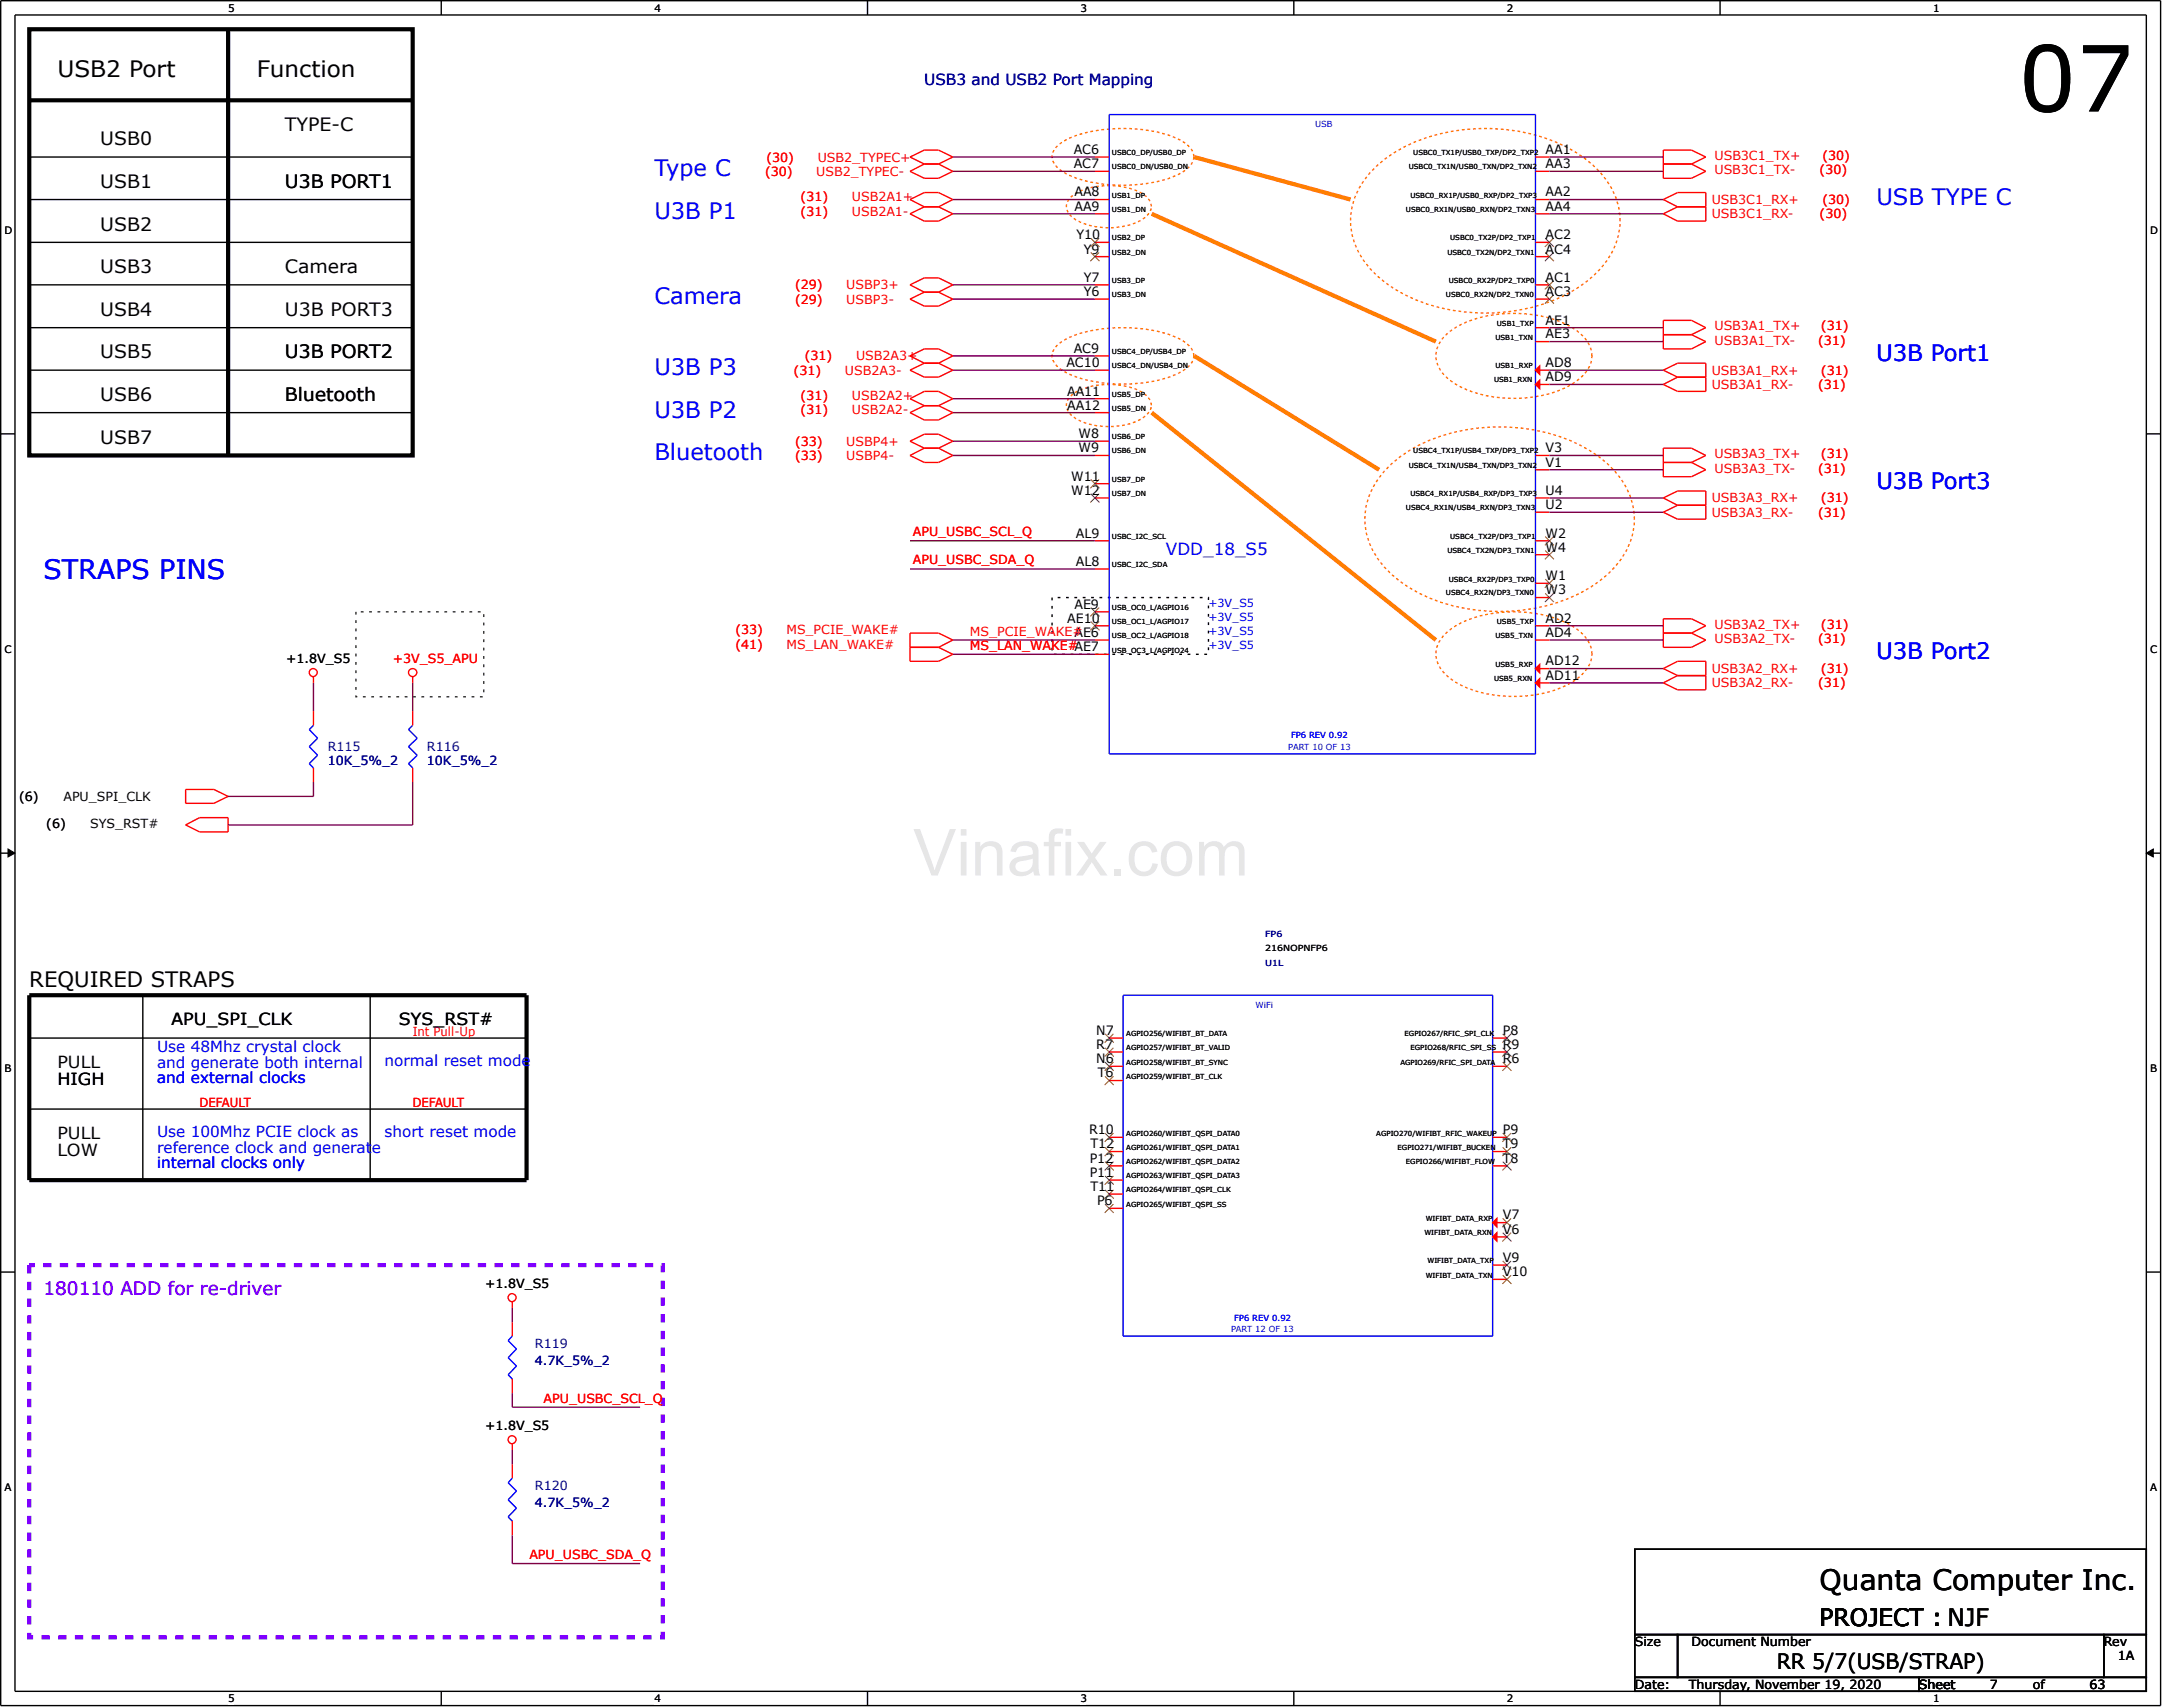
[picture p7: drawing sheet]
<svg xmlns="http://www.w3.org/2000/svg" width="282mm" height="223mm" viewBox="0 0 282 223" stroke-linecap="round" stroke-linejoin="round" font-family="sans-serif">
<defs><g id="words">
<text font-size="11.9" x="263.2" y="14.5">07</text>
<text font-size="3.7" x="237.2" y="207.3">Quanta Computer Inc.</text>
<text font-size="3.5" fill="#00f" x="5.7" y="75.5">STRAPS PINS</text>
<text font-size="3.1" x="237.2" y="212">PROJECT : NJF</text>
<g font-size="3">
<text x="7.5" y="10">USB2 Port</text>
<text x="33.5" y="10">Function</text>
</g>
<g font-size="3" fill="#00f">
<text x="85.3" y="23">Type C</text>
<text x="85.3" y="28.5">U3B P1</text>
<text x="244.6" y="26.7">USB TYPE C</text>
<text x="85.3" y="39.6">Camera</text>
<text x="244.6" y="47">U3B Port1</text>
<text x="85.3" y="48.9">U3B P3</text>
<text x="85.3" y="54.5">U3B P2</text>
<text x="85.3" y="60">Bluetooth</text>
<text x="244.6" y="63.7">U3B Port3</text>
<text x="244.6" y="85.9">U3B Port2</text>
</g>
<g font-size="2.8">
<text x="3.8" y="128.7">REQUIRED STRAPS</text>
<text x="231.6" y="217.6">RR 5/7(USB/STRAP)</text>
</g>
<g font-size="2.4">
<text x="37.1" y="17.1">TYPE-C</text>
<text x="13.1" y="18.9">USB0</text>
<text x="13.1" y="24.5">USB1</text>
<text x="37.1" y="24.5">U3B PORT1</text>
<text x="13.1" y="30.1">USB2</text>
<text x="13.1" y="35.6">USB3</text>
<text x="37.1" y="35.6">Camera</text>
<text x="13.1" y="41.2">USB4</text>
<text x="37.1" y="41.2">U3B PORT3</text>
<text x="13.1" y="46.7">USB5</text>
<text x="37.1" y="46.7">U3B PORT2</text>
<text x="13.1" y="52.3">USB6</text>
<text x="37.1" y="52.3">Bluetooth</text>
<text x="13.1" y="57.8">USB7</text>
</g>
<text font-size="2.4" fill="#7f00ff" x="5.7" y="168.8">180110 ADD for re-driver</text>
<text font-size="2.2" fill="#00f" x="152" y="72.3">VDD_18_S5</text>
<g font-size="2.2">
<text x="22.3" y="133.7">APU_SPI_CLK</text>
<text x="52" y="133.7">SYS_RST#</text>
<text x="7.5" y="139.2">PULL</text>
<text x="7.5" y="141.5">HIGH</text>
<text x="7.5" y="148.5">PULL</text>
<text x="7.5" y="150.7">LOW</text>
</g>
<text font-size="2" fill="#0000a0" x="120.5" y="11">USB3 and USB2 Port Mapping</text>
<g font-size="2" fill="#00f">
<text x="20.5" y="137.2">Use 48Mhz crystal clock</text>
<text x="20.5" y="139.2">and generate both internal</text>
<text x="20.5" y="141.2">and external clocks</text>
<text x="50.1" y="139">normal reset mode</text>
<text x="20.5" y="148.2">Use 100Mhz PCIE clock as</text>
<text x="50.1" y="148.2">short reset mode</text>
<text x="20.5" y="150.3">reference clock and generate</text>
<text x="20.5" y="152.3">internal clocks only</text>
</g>
<g font-size="1.7">
<text x="140" y="21.9">AC7</text>
<text x="140" y="20.1">AC6</text>
<text x="201.5" y="21.9">AA3</text>
<text x="201.5" y="20.1">AA1</text>
<text x="140.1" y="27.5">AA9</text>
<text x="140.1" y="25.6">AA8</text>
<text x="201.5" y="27.5">AA4</text>
<text x="201.5" y="25.6">AA2</text>
<text x="140.3" y="31.2">Y10</text>
<text x="141.3" y="33.1">Y9</text>
<text x="201.5" y="33.1">AC4</text>
<text x="201.5" y="31.2">AC2</text>
<text x="141.3" y="38.6">Y6</text>
<text x="141.3" y="36.7">Y7</text>
<text x="201.5" y="38.6">AC3</text>
<text x="201.5" y="36.7">AC1</text>
<text x="139" y="47.9">AC10</text>
<text x="140" y="46">AC9</text>
<text x="201.5" y="47.9">AD8</text>
<text x="201.5" y="44.1">AE3</text>
<text x="201.5" y="42.3">AE1</text>
<text x="139.1" y="53.4">AA12</text>
<text x="139.1" y="51.6">AA11</text>
<text x="201.5" y="49.7">AD9</text>
<text x="140.6" y="59">W9</text>
<text x="140.6" y="57.1">W8</text>
<text x="201.5" y="59">V3</text>
<text x="139.7" y="64.5">W12</text>
<text x="139.7" y="62.7">W11</text>
<text x="201.5" y="64.5">U4</text>
<text x="201.5" y="60.8">V1</text>
<text x="140.2" y="70.1">AL9</text>
<text x="201.5" y="71.9">W4</text>
<text x="201.5" y="70.1">W2</text>
<text x="201.5" y="66.4">U2</text>
<text x="140.2" y="73.8">AL8</text>
<text x="201.5" y="77.5">W3</text>
<text x="201.5" y="75.6">W1</text>
<text x="139.1" y="81.2">AE10</text>
<text x="140.1" y="83">AE6</text>
<text x="140.1" y="79.4">AE9</text>
<text x="201.5" y="83">AD4</text>
<text x="201.5" y="81.2">AD2</text>
<text x="201.5" y="88.6">AD11</text>
<text x="201.5" y="86.8">AD12</text>
<text x="142.9" y="136.8">R7</text>
<text x="142.9" y="134.9">N7</text>
<text x="195.9" y="136.8">R9</text>
<text x="195.9" y="134.9">P8</text>
<text x="142.9" y="138.6">N6</text>
<text x="143.1" y="140.5">T6</text>
<text x="195.9" y="138.6">R6</text>
<text x="142" y="147.9">R10</text>
<text x="142.2" y="149.7">T12</text>
<text x="195.9" y="149.7">T9</text>
<text x="195.9" y="147.9">P9</text>
<text x="142.1" y="153.5">P11</text>
<text x="142.1" y="151.6">P12</text>
<text x="142.2" y="155.3">T11</text>
<text x="195.9" y="151.6">T8</text>
<text x="143" y="157.1">P6</text>
<text x="195.9" y="160.9">V6</text>
<text x="195.9" y="159">V7</text>
<text x="195.9" y="166.4">V10</text>
<text x="195.9" y="164.5">V9</text>
</g>
<g font-size="1.6" fill="#f00">
<text x="99.7" y="22.9">(30)</text>
<text x="99.9" y="21.1">(30)</text>
<text x="106.4" y="22.9">USB2_TYPEC-</text>
<text x="106.6" y="21.1">USB2_TYPEC+</text>
<text x="223.5" y="22.7">USB3C1_TX-</text>
<text x="223.5" y="20.9">USB3C1_TX+</text>
<text x="237.2" y="22.7">(30)</text>
<text x="237.6" y="20.9">(30)</text>
<text x="104.4" y="26.2">(31)</text>
<text x="104.4" y="28.1">(31)</text>
<text x="111.1" y="26.2">USB2A1+</text>
<text x="111.1" y="28.1">USB2A1-</text>
<text x="223.2" y="26.6">USB3C1_RX+</text>
<text x="223.2" y="28.5">USB3C1_RX-</text>
<text x="237.2" y="28.5">(30)</text>
<text x="237.6" y="26.6">(30)</text>
<text x="103.6" y="37.7">(29)</text>
<text x="103.6" y="39.6">(29)</text>
<text x="110.3" y="37.7">USBP3+</text>
<text x="110.3" y="39.6">USBP3-</text>
<text x="104.9" y="47">(31)</text>
<text x="111.6" y="47">USB2A3+</text>
<text x="223.5" y="43.1">USB3A1_TX+</text>
<text x="223.5" y="44.9">USB3A1_TX-</text>
<text x="237" y="44.9">(31)</text>
<text x="237.4" y="43.1">(31)</text>
<text x="103.5" y="48.9">(31)</text>
<text x="104.4" y="52.2">(31)</text>
<text x="110.1" y="48.9">USB2A3-</text>
<text x="111.1" y="52.2">USB2A2+</text>
<text x="223.2" y="48.9">USB3A1_RX+</text>
<text x="223.2" y="50.7">USB3A1_RX-</text>
<text x="237" y="50.7">(31)</text>
<text x="237.4" y="48.9">(31)</text>
<text x="103.6" y="58.1">(33)</text>
<text x="103.6" y="59.9">(33)</text>
<text x="104.4" y="54">(31)</text>
<text x="110.3" y="58.1">USBP4+</text>
<text x="110.3" y="59.9">USBP4-</text>
<text x="111.1" y="54">USB2A2-</text>
<text x="223.5" y="59.7">USB3A3_TX+</text>
<text x="237.4" y="59.7">(31)</text>
<text x="223.2" y="65.5">USB3A3_RX+</text>
<text x="223.5" y="61.6">USB3A3_TX-</text>
<text x="237" y="61.6">(31)</text>
<text x="237.4" y="65.5">(31)</text>
<text x="119" y="69.9">APU_USBC_SCL_Q</text>
<text x="223.2" y="67.4">USB3A3_RX-</text>
<text x="237" y="67.4">(31)</text>
<text x="119" y="73.6">APU_USBC_SDA_Q</text>
<text x="95.9" y="82.7">(33)</text>
<text x="102.5" y="82.7">MS_PCIE_WAKE#</text>
<text x="126.4" y="82.9">MS_PCIE_WAKE#</text>
<text x="223.5" y="82">USB3A2_TX+</text>
<text x="223.5" y="83.9">USB3A2_TX-</text>
<text x="237" y="83.9">(31)</text>
<text x="237.4" y="82">(31)</text>
<text x="51.2" y="86.4">+3V_S5_APU</text>
<text x="95.9" y="84.6">(41)</text>
<text x="102.5" y="84.6">MS_LAN_WAKE#</text>
<text x="126.4" y="84.7">MS_LAN_WAKE#AE7</text>
<text x="223.2" y="89.6">USB3A2_RX-</text>
<text x="223.2" y="87.7">USB3A2_RX+</text>
<text x="237" y="89.6">(31)</text>
<text x="237.4" y="87.7">(31)</text>
<text x="53.8" y="135">Int Pull-Up</text>
<text x="26" y="144.3">DEFAULT</text>
<text x="53.8" y="144.3">DEFAULT</text>
<text x="70.9" y="182.9">APU_USBC_SCL_Q</text>
<text x="69" y="203.3">APU_USBC_SDA_Q</text>
</g>
<g font-size="1.6">
<text x="37.3" y="86.4">+1.8V_S5</text>
<text x="2.5" y="104.4">(6)</text>
<text x="6" y="107.9">(6)</text>
<text x="8.3" y="104.4">APU_SPI_CLK</text>
<text x="11.8" y="107.9">SYS_RST#</text>
<text x="63.2" y="167.9">+1.8V_S5</text>
<text x="63.2" y="186.5">+1.8V_S5</text>
<text x="213.1" y="214.6">Size</text>
<text x="220.5" y="214.6">Document Number</text>
<text x="274.3" y="214.6">Rev</text>
<text x="213.1" y="220.2">Date:</text>
<text x="220.2" y="220.2">Thursday, November 19, 2020</text>
<text x="250.2" y="220.2">Sheet</text>
<text x="259.4" y="220.2">7</text>
<text x="265" y="220.2">of</text>
<text x="272.4" y="220.2">63</text>
<text x="276.1" y="216.5">1A</text>
</g>
<g font-size="1.6" fill="#00007f">
<text x="42.7" y="97.9">R115</text>
<text x="42.7" y="99.8">10K_5%_2</text>
<text x="55.7" y="97.9">R116</text>
<text x="55.7" y="99.8">10K_5%_2</text>
<text x="69.7" y="175.7">R119</text>
<text x="69.7" y="177.9">4.7K_5%_2</text>
<text x="69.7" y="194.2">R120</text>
<text x="69.7" y="196.5">4.7K_5%_2</text>
</g>
<g font-size="1.5" fill="#00f">
<text x="157.5" y="79.1">+3V_S5</text>
<text x="157.5" y="81">+3V_S5</text>
<text x="157.5" y="82.8">+3V_S5</text>
<text x="157.5" y="84.7">+3V_S5</text>
</g>
<g font-size="1.3">
<text x="29.7" y="1.5">5</text>
<text x="85.3" y="1.5">4</text>
<text x="140.9" y="1.5">3</text>
<text x="196.5" y="1.5">2</text>
<text x="252" y="1.5">1</text>
<text x=".6" y="30.5">D</text>
<text x="280.3" y="30.5">D</text>
<text x=".6" y="85.1">C</text>
<text x="280.3" y="85.1">C</text>
<text x=".6" y="139.7">B</text>
<text x="280.3" y="139.7">B</text>
<text x=".6" y="194.4">A</text>
<text x="280.3" y="194.4">A</text>
<text x="29.7" y="222">5</text>
<text x="85.3" y="222">4</text>
<text x="140.9" y="222">3</text>
<text x="196.5" y="222">2</text>
<text x="252" y="222">1</text>
</g>
<g font-size="1.1" fill="#00f">
<text x="171.4" y="16.6">USB</text>
<text x="167.9" y="97.8">PART 10 OF 13</text>
<text x="168.3" y="96.3">FP6 REV 0.92</text>
<text x="163.7" y="131.5">WiFi</text>
<text x="160.5" y="173.7">PART 12 OF 13</text>
<text x="160.9" y="172.2">FP6 REV 0.92</text>
</g>
<g font-size="1.1" fill="#00007f">
<text x="164.9" y="125.9">U1L</text>
<text x="164.9" y="122.2">FP6</text>
</g>
<text font-size="1.1" x="164.9" y="124">216NOPNFP6</text>
<g font-size=".9">
<text x="145" y="22.1">USBC0_DN/USB0_DN</text>
<text x="145" y="20.2">USBC0_DP/USB0_DP</text>
<text x="183.7" y="22.1">USBC0_TX1N/USB0_TXN/DP2_TXN2</text>
<text x="184.2" y="20.2">USBC0_TX1P/USB0_TXP/DP2_TXP2</text>
<text x="145" y="27.7">USB1_DN</text>
<text x="145" y="25.8">USB1_DP</text>
<text x="183.3" y="27.7">USBC0_RX1N/USB0_RXN/DP2_TXN3</text>
<text x="183.9" y="25.8">USBC0_RX1P/USB0_RXP/DP2_TXP3</text>
<text x="145" y="33.2">USB2_DN</text>
<text x="145" y="31.3">USB2_DP</text>
<text x="188.7" y="33.2">USBC0_TX2N/DP2_TXN1</text>
<text x="189.1" y="31.3">USBC0_TX2P/DP2_TXP1</text>
<text x="145" y="38.8">USB3_DN</text>
<text x="145" y="36.9">USB3_DP</text>
<text x="188.5" y="38.8">USBC0_RX2N/DP2_TXN0</text>
<text x="188.9" y="36.9">USBC0_RX2P/DP2_TXP0</text>
<text x="145" y="46.2">USBC4_DP/USB4_DP</text>
<text x="195" y="44.3">USB1_TXN</text>
<text x="195.1" y="42.5">USB1_TXP</text>
<text x="145" y="53.6">USB5_DN</text>
<text x="145" y="51.7">USB5_DP</text>
<text x="145" y="48">USBC4_DN/USB4_DN</text>
<text x="194.8" y="49.9">USB1_RXN</text>
<text x="195" y="48">USB1_RXP</text>
<text x="145" y="59.1">USB6_DN</text>
<text x="145" y="57.3">USB6_DP</text>
<text x="184.2" y="59.1">USBC4_TX1P/USB4_TXP/DP3_TXP2</text>
<text x="145" y="64.7">USB7_DN</text>
<text x="145" y="62.8">USB7_DP</text>
<text x="183.7" y="61">USBC4_TX1N/USB4_TXN/DP3_TXN2</text>
<text x="183.9" y="64.7">USBC4_RX1P/USB4_RXP/DP3_TXP3</text>
<text x="145" y="70.2">USBC_I2C_SCL</text>
<text x="183.3" y="66.6">USBC4_RX1N/USB4_RXN/DP3_TXN3</text>
<text x="189.1" y="70.2">USBC4_TX2P/DP3_TXP1</text>
<text x="145" y="74">USBC_I2C_SDA</text>
<text x="188.5" y="77.6">USBC4_RX2N/DP3_TXN0</text>
<text x="188.7" y="72.1">USBC4_TX2N/DP3_TXN1</text>
<text x="188.9" y="75.8">USBC4_RX2P/DP3_TXP0</text>
<text x="145" y="83.2">USB_OC2_L/AGPIO18</text>
<text x="145" y="81.4">USB_OC1_L/AGPIO17</text>
<text x="145" y="79.5">USB_OC0_L/AGPIO16</text>
<text x="195" y="83.2">USB5_TXN</text>
<text x="195.1" y="81.4">USB5_TXP</text>
<text x="145" y="85.1">USB_OC3_L/AGPIO24</text>
<text x="194.8" y="88.8">USB5_RXN</text>
<text x="195" y="86.9">USB5_RXP</text>
<text x="146.8" y="136.9">AGPIO257/WIFIBT_BT_VALID</text>
<text x="146.8" y="135.1">AGPIO256/WIFIBT_BT_DATA</text>
<text x="183.1" y="135.1">EGPIO267/RFIC_SPI_CLK</text>
<text x="183.9" y="136.9">EGPIO268/RFIC_SPI_SS</text>
<text x="146.8" y="140.7">AGPIO259/WIFIBT_BT_CLK</text>
<text x="146.8" y="138.8">AGPIO258/WIFIBT_BT_SYNC</text>
<text x="182.6" y="138.8">AGPIO269/RFIC_SPI_DATA</text>
<text x="146.8" y="149.9">AGPIO261/WIFIBT_QSPI_DATA1</text>
<text x="146.8" y="148.1">AGPIO260/WIFIBT_QSPI_DATA0</text>
<text x="179.4" y="148.1">AGPIO270/WIFIBT_RFIC_WAKEUP</text>
<text x="182.2" y="149.9">EGPIO271/WIFIBT_BUCKEN</text>
<text x="146.8" y="155.5">AGPIO264/WIFIBT_QSPI_CLK</text>
<text x="146.8" y="153.6">AGPIO263/WIFIBT_QSPI_DATA3</text>
<text x="146.8" y="151.7">AGPIO262/WIFIBT_QSPI_DATA2</text>
<text x="183.3" y="151.7">EGPIO266/WIFIBT_FLOW</text>
<text x="146.8" y="157.3">AGPIO265/WIFIBT_QSPI_SS</text>
<text x="185.7" y="161">WIFIBT_DATA_RXN</text>
<text x="185.9" y="159.2">WIFIBT_DATA_RXP</text>
<text x="185.9" y="166.6">WIFIBT_DATA_TXN</text>
<text x="186.1" y="164.7">WIFIBT_DATA_TXP</text>
</g>
</g></defs>
<path d="M.1 .1h281.6v222.3h-281.6zM2 2h277.8v218.5h-277.8z" fill="none" stroke="#000" stroke-width=".18"/>
<g fill="#fff">
<path d="M29.7 .3h.8v1.5h-.8z"/>
<path d="M29.7 220.7h.8v1.5h-.8z"/>
</g>
<path d="M57.5 .1v1.9M57.5 220.5v1.9" fill="none" stroke="#000" stroke-width=".18"/>
<g fill="#fff">
<path d="M85.3 .3h.7v1.5h-.7z"/>
<path d="M85.3 220.7h.7v1.5h-.7z"/>
</g>
<path d="M113.1 .1v1.9M113.1 220.5v1.9" fill="none" stroke="#000" stroke-width=".18"/>
<g fill="#fff">
<path d="M140.9 .3h.7v1.5h-.7z"/>
<path d="M140.9 220.7h.7v1.5h-.7z"/>
</g>
<path d="M168.7 .1v1.9M168.7 220.5v1.9" fill="none" stroke="#000" stroke-width=".18"/>
<g fill="#fff">
<path d="M196.5 .3h.7v1.5h-.7z"/>
<path d="M196.5 220.7h.7v1.5h-.7z"/>
</g>
<path d="M224.2 .1v1.9M224.2 220.5v1.9" fill="none" stroke="#000" stroke-width=".18"/>
<g fill="#fff">
<path d="M252 .3h.8v1.5h-.8z"/>
<path d="M252 220.7h.8v1.5h-.8z"/>
<path d="M.6 29.2h.9v1.5h-.9z"/>
<path d="M280.3 29.2h1v1.5h-1z"/>
<path d="M.6 83.9h.9v1.5h-.9z"/>
<path d="M280.3 83.9h1v1.5h-1z"/>
</g>
<path d="M.1 56.6h1.9M279.8 56.6h1.9" fill="none" stroke="#000" stroke-width=".18"/>
<g fill="#fff">
<path d="M.6 138.5h.9v1.5h-.9z"/>
<path d="M280.3 138.5h.9v1.5h-.9z"/>
</g>
<path d="M.1 111.2h1.9M279.8 111.2h1.9" fill="none" stroke="#000" stroke-width=".18"/>
<path d="M1 110.7l1 .5-1 .5zM279.8 111.2l.9-.5v1z" fill="#000"/>
<path d="M1 110.7l1 .5-1 .5zM279.8 111.2l.9-.5v1z" fill="none" stroke="#000" stroke-width=".13"/>
<g fill="#fff">
<path d="M.6 193.1h.9v1.5h-.9z"/>
<path d="M280.3 193.1h.9v1.5h-.9z"/>
</g>
<g fill="none" stroke="#000" stroke-width=".18">
<path d="M3.8 20.5h50M3.8 26h50M3.8 31.6h50M3.8 37.1h50M3.8 42.7h50M3.8 48.3h50M3.8 53.8h50M3.8 135.3h64.8M18.6 129.8v24.1M48.3 129.8v24.1M3.8 144.6h64.8M.1 165.9h1.9"/>
<path d="M279.8 165.9h1.9M213.1 202h66.7v11.1h-66.7zM213.1 213.1h5.6v5.6h-5.6zM213.1 218.7h37.1v1.8h-37.1zM218.7 213.1h55.6v5.6h-55.6zM250.2 218.7h29.6v1.8h-29.6zM274.3 213.1h5.5v5.6h-5.5z"/>
</g>
<path d="M3.8 3.8h50v55.6h-50zM3.8 13.1h50M29.7 3.8v55.6M3.8 129.8h64.8v24.1h-64.8z" fill="none" stroke="#000" stroke-width=".54"/>
<path d="M3.8 164.9h82.6v48.6h-82.6z" fill="none" stroke="#7f00ff" stroke-width=".54" stroke-dasharray="1.1 1.1" stroke-linecap="butt"/>
<path d="M138 18.9a11.3 11.3 0 0 1 5.7-2 19.6 19.6 0 0 1 9.7 1.1 3.9 3.9 0 0 1 2.1 1.9 1.87 1.87 0 0 1-.7 2.1 11.4 11.4 0 0 1-5.8 2 19.1 19.1 0 0 1-9.6-1.1 3.9 3.9 0 0 1-2.1-1.9 1.86 1.86 0 0 1 .7-2.1zM139.8 25.6a9 9 0 0 1 7.5-1 4.1 4.1 0 0 1 2.7 1.8 1.66 1.66 0 0 1-.7 1.9 8.9 8.9 0 0 1-7.5 1 4 4 0 0 1-2.7-1.9 1.65 1.65 0 0 1 .7-1.8zM179.1 22a19.3 19.3 0 0 1 11-5 23.2 23.2 0 0 1 16 3.3 11.2 11.2 0 0 1 5 7.3 9.7 9.7 0 0 1-3.9 8.8 22 22 0 0 1-15.4 4.4 20.8 20.8 0 0 1-11.7-4.4 9.7 9.7 0 0 1-3.9-8.8 9.8 9.8 0 0 1 2.9-5.6zM138 44.8a11.3 11.3 0 0 1 5.7-1.9 19.6 19.6 0 0 1 9.7 1.1 3.9 3.9 0 0 1 2.1 1.9 1.83 1.83 0 0 1-.7 2 11.5 11.5 0 0 1-5.8 2 19.2 19.2 0 0 1-9.6-1.1 3.9 3.9 0 0 1-2.1-1.9 1.85 1.85 0 0 1 .7-2.1zM139.8 51.5a9 9 0 0 1 7.5-1 4.1 4.1 0 0 1 2.7 1.9 1.66 1.66 0 0 1-.7 1.8 8.9 8.9 0 0 1-7.5 1 4 4 0 0 1-2.7-1.9 1.65 1.65 0 0 1 .7-1.8zM188.6 43.6a13.3 13.3 0 0 1 8.8-2.7 13.4 13.4 0 0 1 8.7 2.7 3.5 3.5 0 0 1 0 5.6 13.4 13.4 0 0 1-8.7 2.7 13.3 13.3 0 0 1-8.8-2.7 3.5 3.5 0 0 1 0-5.6zM180.9 61a19.3 19.3 0 0 1 11.1-5.1 23.2 23.2 0 0 1 15.9 3.3 11.2 11.2 0 0 1 5.1 7.3 9.7 9.7 0 0 1-3.9 8.8 22 22 0 0 1-15.4 4.4 20.8 20.8 0 0 1-11.8-4.4 9.7 9.7 0 0 1-3.9-8.8 9.8 9.8 0 0 1 2.9-5.5zM188.6 82.5a13.4 13.4 0 0 1 8.8-2.7 13.4 13.4 0 0 1 8.7 2.7 3.5 3.5 0 0 1 0 5.6 13.4 13.4 0 0 1-8.7 2.7 13.3 13.3 0 0 1-8.8-2.7 3.5 3.5 0 0 1 0-5.6z" fill="none" stroke="#ff7f00" stroke-width=".18" stroke-dasharray=".4 .4" stroke-linecap="butt"/>
<path d="M150.1 27.9l37.1 16.6M155.7 20.5l20.4 5.5M150.1 53.8l37.1 29.6M155.7 46.4l24.1 14.8" fill="none" stroke="#ff7f00" stroke-width=".54"/>
<path d="M137.2 77.9h20.3v7.4h-20.3z" fill="none" stroke="#000" stroke-width=".18" stroke-dasharray=".4 .7" stroke-linecap="butt"/>
<path d="M46.4 79.8h16.7v11h-16.7z" fill="none" stroke="#007f00" stroke-width=".18" stroke-dasharray=".4 .7" stroke-linecap="butt"/>
<g fill="none" stroke="#f00" stroke-width=".18">
<path d="M216.8 19.6h3.7l1.9 .9-1.9 .9 1.9 .9-1.9 .9h-3.7zM120.5 27h1.9M120.5 21.4h1.9M120.5 38.1h1.9M120.5 27l-1.9-1 1.9-.9h1.9l1.8 .9-1.8 1M120.5 27l-1.9 .9 1.9 .9h1.9l1.8-.9-1.8-.9M120.5 21.4l-1.9-.9 1.9-.9h1.9l1.8 .9-1.8 .9M120.5 21.4l-1.9 .9 1.9 .9h1.9l1.8-.9-1.8-.9M120.5 38.1l-1.9-1 1.9-.9h1.9l1.8 .9-1.8 1M120.5 38.1l-1.9 .9 1.9 .9h1.9l1.8-.9-1.8-.9M142.7 39h1.9M142.7 37.1h1.9"/>
<path d="M142.7 33.5h1.9M142.7 31.6h1.9M142.7 27.9h1.9M142.7 26h1.9M142.7 22.3h1.9M142.7 20.5h1.9M216.8 26l1.9-.9h3.7v3.7h-3.7l-1.9-.9 1.9-.9zM216.8 21.4h3.7M218.7 27h3.7M120.5 47.4h1.9M120.5 58.4h1.9M120.5 52.9h1.9"/>
<path d="M120.5 47.4l-1.9 .9 1.9 .9h1.9l1.8-.9-1.8-.9M120.5 52.9l-1.9-.9 1.9-1h1.9l1.8 1-1.8 .9M120.5 47.4l-1.9-1 1.9-.9h1.9l1.8 .9-1.8 1M120.5 58.4l-1.9 1 1.9 .9h1.9l1.8-.9-1.8-1M120.5 52.9l-1.9 .9 1.9 1h1.9l1.8-1-1.8-.9M120.5 58.4l-1.9-.9 1.9-.9h1.9l1.8 .9-1.8 .9M142.7 59.4h1.9M142.7 57.5h1.9M142.7 53.8h1.9M142.7 52h1.9M142.7 48.3h1.9M142.7 46.4h1.9"/>
<path d="M216.8 48.3l1.9-.9h3.7v3.6h-3.7l-1.9-.9 1.9-.9zM216.8 43.6h3.7M216.8 41.8h3.7l1.9 .9-1.9 .9 1.9 .9-1.9 1h-3.7zM216.8 58.4h3.7l1.9 1-1.9 .9 1.9 .9-1.9 1h-3.7zM218.7 49.2h3.7M142.7 79.8h1.9M142.7 74.2h1.9M142.7 70.5h1.9M142.7 64.9h1.9M142.7 63.1h1.9M216.8 64.9l1.9-.9h3.7v3.7h-3.7l-1.9-.9 1.9-.9zM216.8 60.3h3.7"/>
<path d="M218.7 65.9h3.7M40.9 88.3v.7M40.9 92.7v1.9M53.8 88.3v.7M53.8 92.7v1.9M118.6 84.4h3.8M118.6 82.5h3.8l1.8 .9-1.8 1 1.8 .9-1.8 .9h-3.8zM142.7 85.3h1.9M142.7 83.4h1.9M142.7 81.6h1.9M216.8 87.2l1.9-1h3.7v3.7h-3.7l-1.9-.9 1.9-.9zM216.8 82.5h3.7"/>
<path d="M216.8 80.7h3.7l1.9 .9-1.9 .9 1.9 .9-1.9 1h-3.7zM218.7 88.1h3.7M24.2 107.6l1.8-1h3.7v1.9h-3.7zM24.2 102.9h3.7l1.8 .9-1.8 .9h-3.7zM40.9 100.1v1.9M53.8 100.1v1.9M66.8 169.8v.7M66.8 172.4v1.8M66.8 179.8v1.9M66.8 188.3v.8"/>
<circle cx="40.8" cy="87.7" r=".52"/>
<circle cx="53.8" cy="87.7" r=".53"/>
<circle cx="66.8" cy="169.2" r=".52"/>
<circle cx="66.8" cy="187.7" r=".52"/>
</g>
<path d="M144.6 14.9h55.6v83.4h-55.6zM40.9 94.6l-.6 .5 1.1 1.2-1.1 1 1.1 1.2-1.1 1.1 .6 .5M53.8 94.6l-.5 .5 1.1 1.2-1.1 1 1.1 1.2-1.1 1.1 .5 .5M66.8 174.2l-.6 .6 1.1 1.1-1.1 1.1 1.1 1.1-1.1 1.1 .6 .6" fill="none" stroke="#00f" stroke-width=".18"/>
<path d="M142.2 32.9l1.1 1.2M142.2 31.1l1.1 1.1M143.3 32.9l-1.1 1.2M143.3 31.1l-1.1 1.1M142.2 79.2l1.1 1.2M142.2 64.4l1.1 1.1M142.2 62.5l1.1 1.2M143.3 79.2l-1.1 1.2M143.3 64.4l-1.1 1.1M143.3 62.5l-1.1 1.2M142.2 81l1.1 1.2M143.3 81l-1.1 1.2" fill="none" stroke="#7f4000" stroke-width=".13"/>
<path d="M200.2 89l.5-.5v1.1z" fill="#f00"/>
<path d="M200.2 89l.5-.5v1.1zM200.2 89h1.8" fill="none" stroke="#f00" stroke-width=".18"/>
<path d="M200.2 87.2l.5-.6v1.1z" fill="#f00"/>
<path d="M200.2 59.4h1.8M200.2 77.9h1.8M200.2 76h1.8M200.2 72.3h1.8M200.2 70.5h1.8M200.2 66.8h1.8M200.2 64.9h1.8M200.2 61.2h1.8M200.2 87.2l.5-.6v1.1zM200.2 87.2h1.8M200.2 83.4h1.8M200.2 81.6h1.8" fill="none" stroke="#f00" stroke-width=".18"/>
<path d="M201.5 77.4l1.1 1.1M201.5 75.5l1.1 1.1M201.5 71.8l1.1 1.1M201.5 70l1.1 1.1M202.5 77.4l-1.1 1.1M202.5 75.5l-1.1 1.1M202.5 71.8l-1.1 1.1M202.5 70l-1.1 1.1" fill="none" stroke="#7f4000" stroke-width=".13"/>
<path d="M200.7 49.6v1.1l-.5-.6z" fill="#f00"/>
<path d="M200.2 50.1h1.8M200.7 49.6v1.1l-.5-.6z" fill="none" stroke="#f00" stroke-width=".18"/>
<path d="M200.2 48.3l.5-.6v1.1z" fill="#f00"/>
<g fill="none" stroke="#f00" stroke-width=".18">
<path d="M200.2 39h1.8M200.2 37.1h1.8M200.2 33.5h1.8M200.2 31.6h1.8M200.2 27.9h1.8M200.2 26h1.8M200.2 22.3h1.8M200.2 20.5h1.8M200.2 48.3l.5-.6v1.1zM200.2 48.3h1.8M200.2 44.5h1.8M200.2 42.7h1.8"/>
<path d="M144.6 139h1.8M144.6 137.2h1.8M144.6 135.3h1.8M144.6 157.5h1.8M144.6 155.7h1.8M144.6 153.9h1.8M144.6 152h1.8M144.6 150.1h1.8M144.6 148.3h1.8M144.6 140.9h1.8M194.6 166.8h1.9M194.6 164.9h1.9"/>
<path d="M66.8 190.9v1.8M66.8 198.3v1.9"/>
</g>
<g fill="none" stroke="#7f4000" stroke-width=".13">
<path d="M201.5 38.5l1.1 1.1M201.5 36.6l1.1 1.1M201.5 32.9l1.1 1.2M201.5 31.1l1.1 1.1M202.5 38.5l-1.1 1.1M202.5 36.6l-1.1 1.1M202.5 32.9l-1.1 1.2M202.5 31.1l-1.1 1.1M144.1 138.5l1.1 1.1M144.1 136.6l1.1 1.2M144.1 134.8l1.1 1.1M145.2 138.5l-1.2 1.1"/>
<path d="M145.2 136.6l-1.2 1.2M145.2 134.8l-1.2 1.1M144.1 157l1.1 1.1M144.1 155.1l1.1 1.2M144.1 153.3l1.1 1.2M144.1 151.5l1.1 1.1M144.1 149.6l1.1 1.1M144.1 147.7l1.1 1.2M144.1 140.3l1.1 1.2M145.2 157l-1.2 1.1M145.2 155.1l-1.2 1.2M145.2 153.3l-1.2 1.2"/>
<path d="M145.2 151.5l-1.2 1.1M145.2 149.6l-1.2 1.1M145.2 147.7l-1.2 1.2M145.2 140.3l-1.2 1.2M195.9 166.3l1.1 1.1M195.9 164.4l1.1 1.1M197 166.3l-1.1 1.1M197 164.4l-1.1 1.1"/>
</g>
<path d="M146.4 129.8h48.2v44.4h-48.2zM66.8 192.7l-.6 .6 1.1 1.1-1.1 1.1 1.1 1.1-1.1 1.2 .6 .5" fill="none" stroke="#00f" stroke-width=".18"/>
<path d="M194.6 161.3l.5-.6v1.1z" fill="#f00"/>
<path d="M194.6 161.3l.5-.6v1.1zM194.6 161.3h1.9" fill="none" stroke="#f00" stroke-width=".18"/>
<path d="M195.9 160.7l1.1 1.2M197 160.7l-1.1 1.2" fill="none" stroke="#7f4000" stroke-width=".13"/>
<path d="M195.1 158.9v1.1l-.5-.6z" fill="#f00"/>
<path d="M194.6 139h1.9M194.6 137.2h1.9M194.6 135.3h1.9M194.6 159.4h1.9M194.6 152h1.9M194.6 150.1h1.9M194.6 148.3h1.9M195.1 158.9v1.1l-.5-.6z" fill="none" stroke="#f00" stroke-width=".18"/>
<g fill="none" stroke="#7f4000" stroke-width=".13">
<path d="M195.9 138.5l1.1 1.1M195.9 136.6l1.1 1.2M195.9 134.8l1.1 1.1M197 138.5l-1.1 1.1M197 136.6l-1.1 1.2M197 134.8l-1.1 1.1M195.9 158.9l1.1 1.1M195.9 151.5l1.1 1.1M195.9 149.6l1.1 1.1M195.9 147.7l1.1 1.2M197 158.9l-1.1 1.1M197 151.5l-1.1 1.1"/>
<path d="M197 149.6l-1.1 1.1M197 147.7l-1.1 1.2"/>
</g>
<g fill="none" stroke="#7f0040" stroke-width=".18">
<path d="M124.2 27.9h18.5M124.2 20.5h18.5M124.2 26h18.5M124.2 22.3h18.5M124.2 37.1h18.5M124.2 39h18.5M202 27.9h14.8M202 20.5h14.8M202 26h14.8M202 22.3h14.8M124.2 48.3h18.5M124.2 52h18.5"/>
<path d="M124.2 53.8h18.5M124.2 57.5h18.5M124.2 59.4h18.5M124.2 46.4h18.5M202 50.1h14.8M202 48.3h14.8M202 44.5h14.8M202 42.7h14.8M202 59.4h14.8M118.6 70.5h24.1M118.6 74.2h24.1M202 61.2h14.8"/>
<path d="M202 64.9h14.8M202 66.8h14.8M40.9 89v3.7M53.8 89v3.7M124.2 83.4h18.5M124.2 85.3h18.5M202 89h14.8M202 87.2h14.8M202 83.4h14.8M202 81.6h14.8M40.9 102v1.8h-11.2M53.8 102v5.6h-24.1"/>
<path d="M66.8 170.5v1.9M66.8 181.7v1.8h16.6M66.8 189.1v1.8M66.8 200.2v3.7h16.6"/>
</g>
<use href="#words"/>
</svg>
